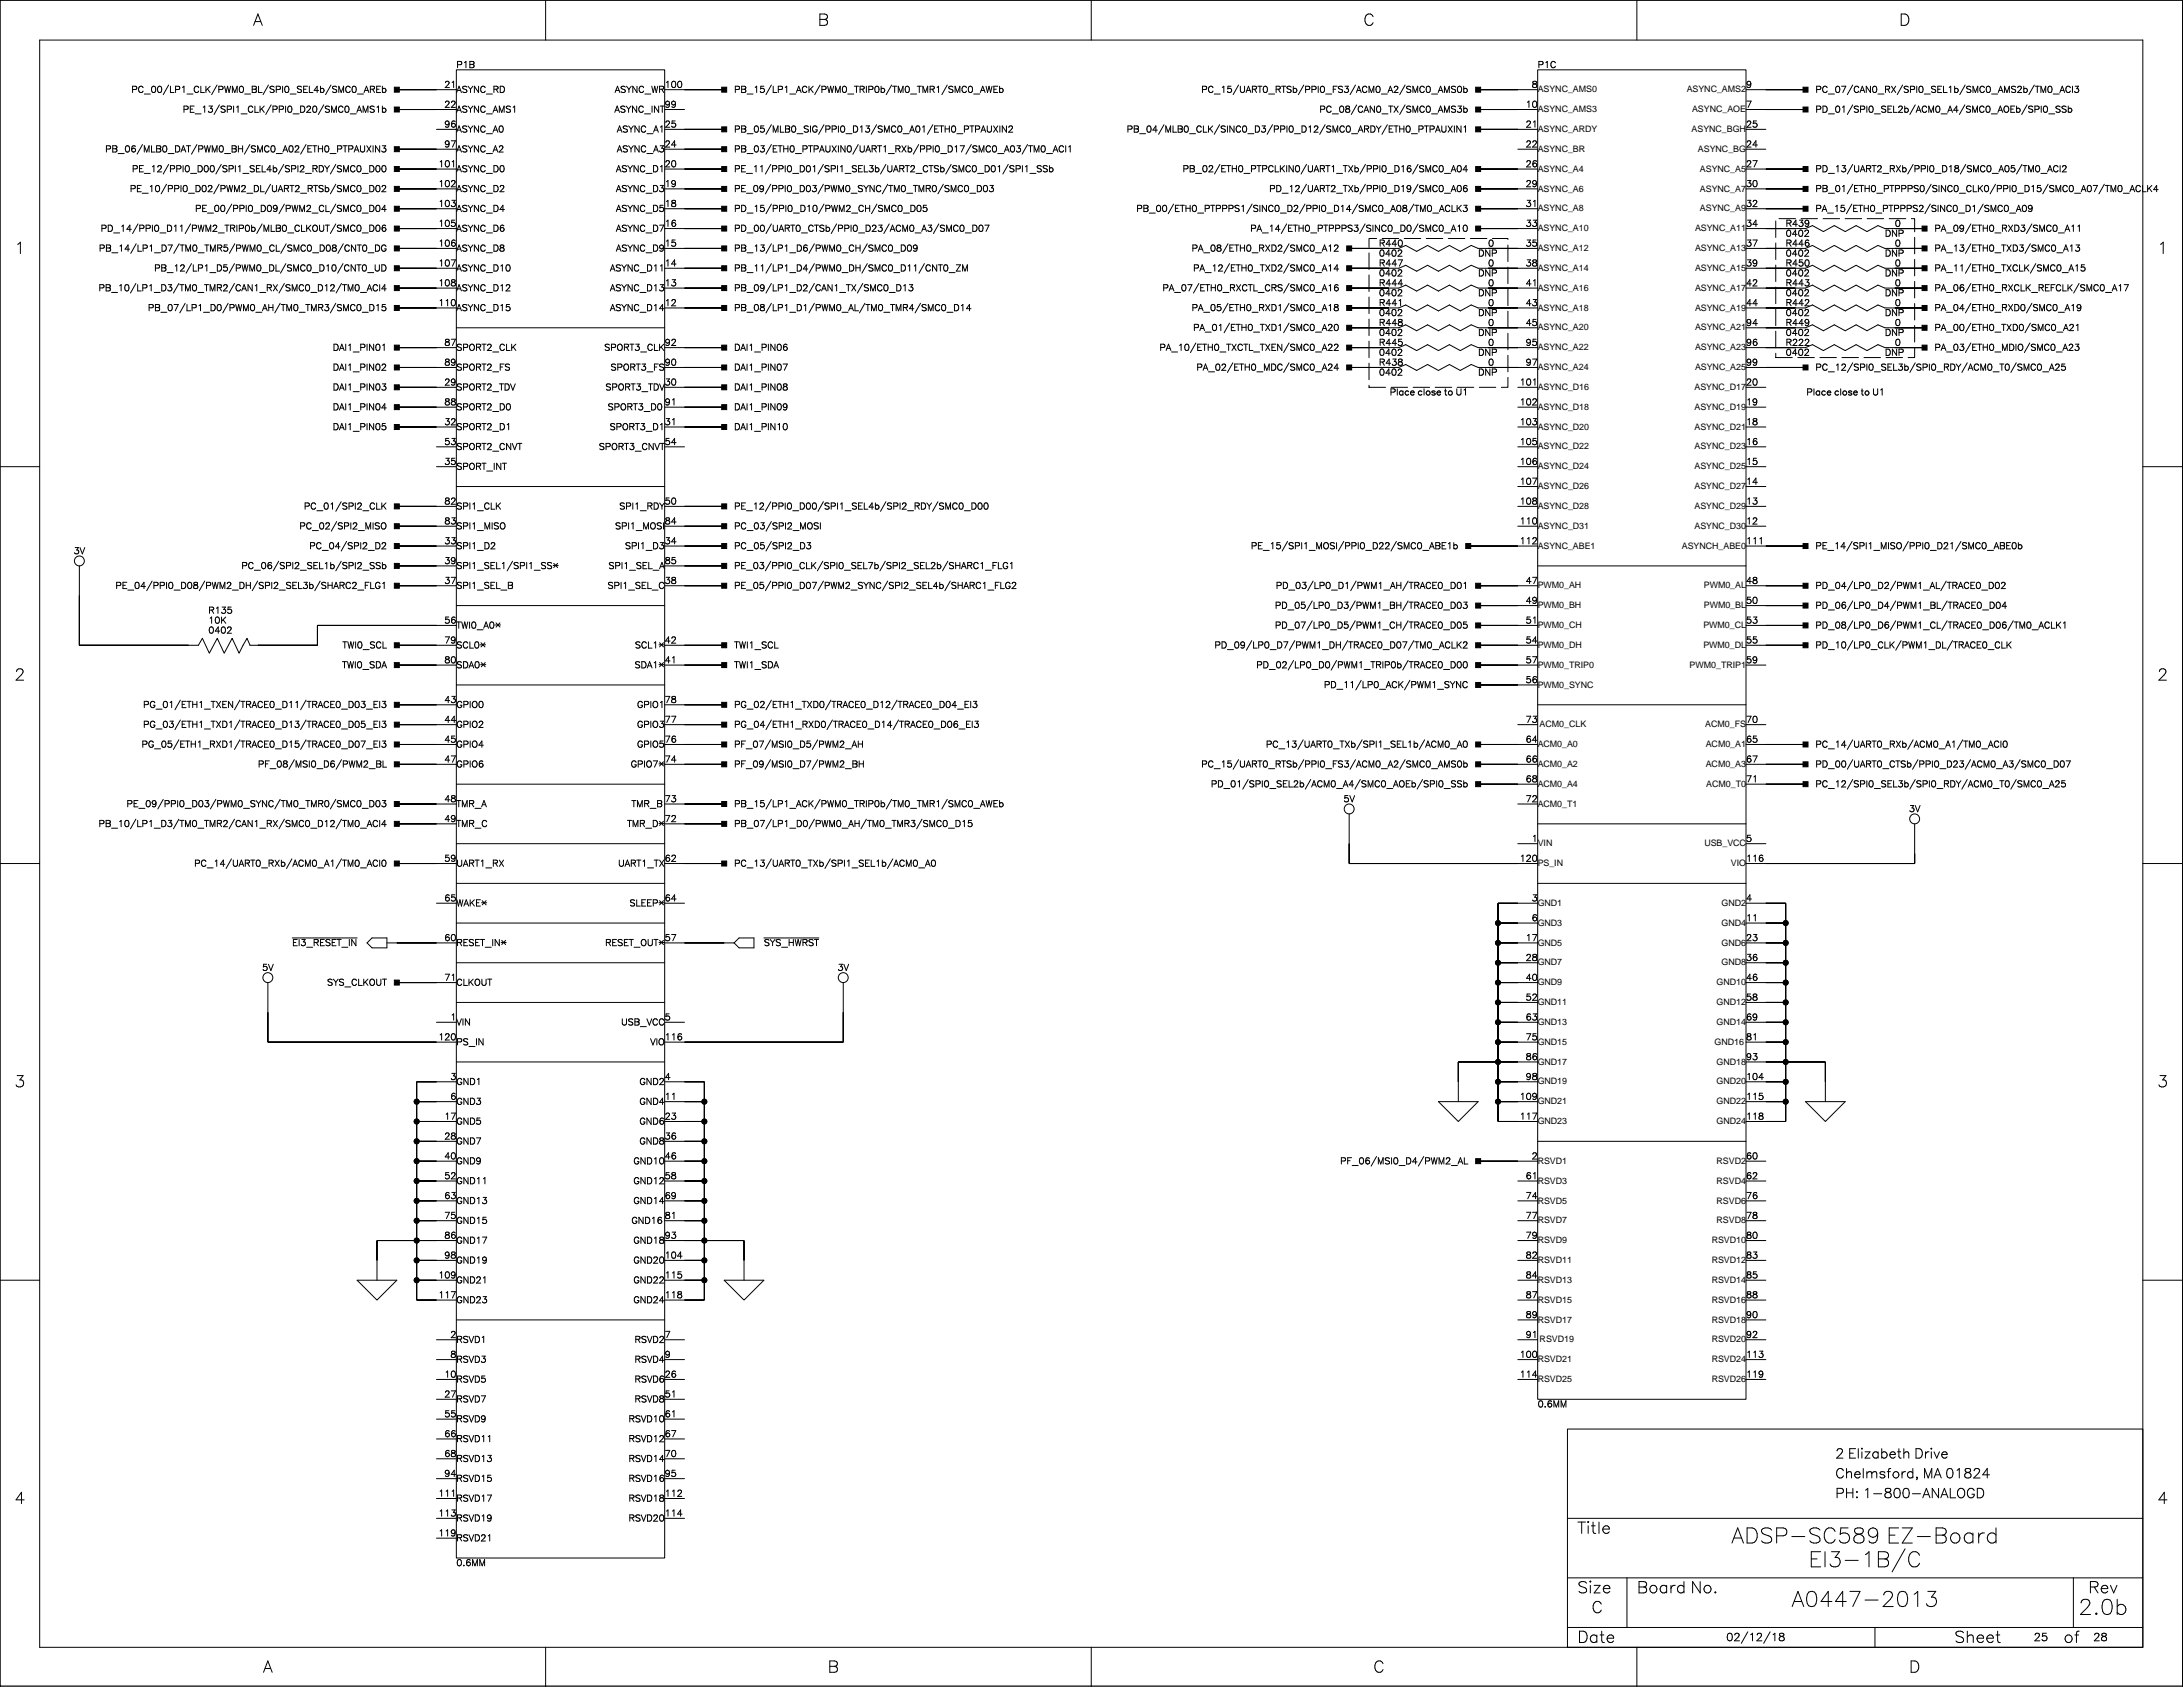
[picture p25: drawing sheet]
<svg xmlns="http://www.w3.org/2000/svg" width="559mm" height="432mm" viewBox="0 0 559 432" stroke-linecap="round" stroke-linejoin="round" font-family="sans-serif">
<defs><g id="words">
<g font-size="6">
<text x="443.2" y="393.9">ADSP-SC589 EZ-Boa</text>
<text x="505.8" y="393.9">r</text>
<text x="508.2" y="393.9">d</text>
<text x="462.9" y="400">EI</text>
<text x="467.9" y="400">3-1</text>
<text x="480.1" y="400">B/C</text>
<text x="458.6" y="410.1">A04</text>
<text x="469.3" y="410.1">4</text>
<text x="473" y="410.1">7-201</text>
<text x="492.6" y="410.1">3</text>
<text x="532" y="412.2">2.0b</text>
</g>
<g font-size="4.2">
<text x="64.8" y="5.7">A</text>
<text x="209.3" y="5.7">B</text>
<text x="349" y="5.7">C</text>
<text x="486.1" y="5.7">D</text>
<text x="3.7" y="64.1">1</text>
<text x="552.2" y="64.1">1</text>
<text x="3.7" y="173.3">2</text>
<text x="552.2" y="173.3">2</text>
<text x="3.7" y="277.5">3</text>
<text x="552.2" y="277.5">3</text>
<text x="3.7" y="384.1">4</text>
<text x="552.2" y="384.1">4</text>
<text x="403.8" y="391.7">T</text>
<text x="408.8" y="391.7">l</text>
<text x="409.9" y="391.7">e</text>
<text x="403.8" y="407">Size</text>
<text x="419" y="407">Board</text>
<text x="432.7" y="407">N</text>
<text x="435.8" y="407">o.</text>
<text x="534.5" y="407">Rev</text>
<text x="407.4" y="412">C</text>
<text x="403.8" y="419.7">Dat</text>
<text x="411" y="419.7">e</text>
<text x="500.3" y="419.7">Sheet</text>
<text x="528.2" y="419.7">of</text>
<text x="67.3" y="427.3">A</text>
<text x="211.9" y="427.3">B</text>
<text x="351.5" y="427.3">C</text>
<text x="488.7" y="427.3">D</text>
</g>
<g font-size="3.5">
<text x="469.8" y="372.6">2 El</text>
<text x="469.8" y="377.6">Chel</text>
<text x="476.1" y="372.6">izabeth Drive</text>
<text x="477.4" y="377.6">msford</text>
<text x="490.1" y="377.6">, M</text>
<text x="495" y="377.6">A 01</text>
<text x="502.6" y="377.6">824</text>
<text x="469.8" y="382.7">PH</text>
<text x="474.8" y="382.7">: 1</text>
<text x="479.1" y="382.7">-800-AN</text>
<text x="496.7" y="382.7">ALOGD</text>
</g>
<g font-size="2.8">
<text x="441.9" y="419.4">02/12/18</text>
<text x="520.6" y="419.4">25</text>
<text x="535.8" y="419.4">28</text>
</g>
<g font-size="2.5">
<text x="116.8" y="16.8">P1B</text>
<text x="393.6" y="16.8">P1C</text>
<text x="33.6" y="23.1">PC_00/LP1_CLK/PWM0_BL/SPI0_SEL4b/SMC0_AREb</text>
<text x="113.7" y="21.9">21</text>
<text x="116.8" y="23.1">ASYNC_RD</text>
<text x="157.4" y="23.1">ASYNC_WR</text>
<text x="170.1" y="21.9">100</text>
<text x="187.9" y="23.1">PB_15/LP1_ACK/PWM0_TRIP0b/TM0_TMR1/SMC0_AWEb</text>
<text x="307.5" y="23.1">PC_15/UART0_RTSb/PPI0_FS3/ACM0_A2/SMC0_AMS0b</text>
<text x="392.1" y="21.9">8</text>
<text x="446.9" y="21.9">9</text>
<text x="464.7" y="23.1">PC_07/CAN0_RX/SPI0_SEL1b/SMC0_AMS2b/TM0_ACI3</text>
<text x="46.8" y="28.2">PE_13/SPI1_CLK/PPI0_D20/SMC0_AMS1b</text>
<text x="113.7" y="27">22</text>
<text x="116.8" y="28.2">ASYNC_AMS1</text>
<text x="157.3" y="28.2">ASYNC_INT</text>
<text x="170.1" y="27">99</text>
<text x="337.7" y="28.2">PC_08/CAN0_TX/SMC0_AMS3b</text>
<text x="390.5" y="27">10</text>
<text x="446.9" y="27">7</text>
<text x="464.7" y="28.2">PD_01/SPI0_SEL2b/ACM0_A4/SMC0_AOEb/SPI0_SSb</text>
<text x="113.7" y="32">96</text>
<text x="116.8" y="33.3">ASYNC_A0</text>
<text x="157.9" y="33.3">ASYNC_A1</text>
<text x="170.1" y="32">25</text>
<text x="187.9" y="33.3">PB_05/MLB0_SIG/PPI0_D13/SMC0_A01/ETH0_PTPAUXIN2</text>
<text x="288.4" y="33.3">PB_04/MLB0_CLK/SINC0_D3/PPI0_D12/SMC0_ARDY/ETH0_PTPAUXIN1</text>
<text x="390.5" y="32">21</text>
<text x="446.9" y="32">25</text>
<text x="26.9" y="38.4">PB_06/MLB0_DAT/PWM0_BH/SMC0_A02/ETH0_PTPAUXIN3</text>
<text x="113.7" y="37.1">97</text>
<text x="116.8" y="38.4">ASYNC_A2</text>
<text x="157.9" y="38.4">ASYNC_A3</text>
<text x="170.1" y="37.1">24</text>
<text x="187.9" y="38.4">PB_03/ETH0_PTPAUXIN0/UART1_RXb/PPI0_D17/SMC0_A03/TM0_ACI1</text>
<text x="390.5" y="37.1">22</text>
<text x="446.9" y="37.1">24</text>
<text x="33.8" y="43.5">PE_12/PPI0_D00/SPI1_SEL4b/SPI2_RDY/SMC0_D00</text>
<text x="112.2" y="42.2">101</text>
<text x="112.2" y="47.3">102</text>
<text x="116.8" y="43.5">ASYNC_D0</text>
<text x="157.7" y="43.5">ASYNC_D1</text>
<text x="170.1" y="42.2">20</text>
<text x="170.1" y="47.3">19</text>
<text x="187.9" y="43.5">PE_11/PPI0_D01/SPI1_SEL3b/UART2_CTSb/SMC0_D01/SPI1_SSb</text>
<text x="302.7" y="43.5">PB_02/ETH0_PTPCLKIN0/UART1_TXb/PPI0_D16/SMC0_A04</text>
<text x="390.5" y="42.2">26</text>
<text x="390.5" y="47.3">29</text>
<text x="446.9" y="47.3">30</text>
<text x="446.9" y="42.2">27</text>
<text x="464.7" y="43.5">PD_13/UART2_RXb/PPI0_D18/SMC0_A05/TM0_ACI2</text>
<text x="33.2" y="48.5">PE_10/PPI0_D02/PWM2_DL/UART2_RTSb/SMC0_D02</text>
<text x="49.9" y="53.6">PE_00/PPI0_D09/PWM2_CL/SMC0_D04</text>
<text x="112.2" y="52.3">103</text>
<text x="116.8" y="53.6">ASYNC_D4</text>
<text x="116.8" y="48.5">ASYNC_D2</text>
<text x="157.7" y="48.5">ASYNC_D3</text>
<text x="157.7" y="53.6">ASYNC_D5</text>
<text x="170.1" y="52.3">18</text>
<text x="187.9" y="53.6">PD_15/PPI0_D10/PWM2_CH/SMC0_D05</text>
<text x="187.9" y="48.5">PE_09/PPI0_D03/PWM0_SYNC/TM0_TMR0/SMC0_D03</text>
<text x="290.9" y="53.6">PB_00/ETH0_PTPPPS1/SINC0_D2/PPI0_D14/SMC0_A08/TM0_ACLK3</text>
<text x="324.9" y="48.5">PD_12/UART2_TXb/PPI0_D19/SMC0_A06</text>
<text x="390.5" y="52.3">31</text>
<text x="446.9" y="52.3">32</text>
<text x="464.7" y="48.5">PB_01/ETH0_PTPPPS0/SINC0_CLK0/PPI0_D15/SMC0_A07/TM0_ACLK4</text>
<text x="464.7" y="53.6">PA_15/ETH0_PTPPPS2/SINC0_D1/SMC0_A09</text>
<text x="25.8" y="58.7">PD_14/PPI0_D11/PWM2_TRIP0b/MLB0_CLKOUT/SMC0_D06</text>
<text x="112.2" y="57.4">105</text>
<text x="116.8" y="58.7">ASYNC_D6</text>
<text x="157.7" y="58.7">ASYNC_D7</text>
<text x="170.1" y="57.4">16</text>
<text x="187.9" y="58.7">PD_00/UART0_CTSb/PPI0_D23/ACM0_A3/SMC0_D07</text>
<text x="320" y="58.7">PA_14/ETH0_PTPPPS3/SINC0_D0/SMC0_A10</text>
<text x="390.5" y="57.4">33</text>
<text x="446.9" y="57.4">34</text>
<text x="457.1" y="60">0402</text>
<text x="457.1" y="57.4">R439</text>
<text x="482.5" y="60">DNP</text>
<text x="485" y="57.4">0</text>
<text x="495.2" y="58.7">PA_09/ETH0_RXD3/SMC0_A11</text>
<text x="25.3" y="63.8">PB_14/LP1_D7/TM0_TMR5/PWM0_CL/SMC0_D08/CNT0_DG</text>
<text x="112.2" y="62.5">106</text>
<text x="116.8" y="63.8">ASYNC_D8</text>
<text x="157.7" y="63.8">ASYNC_D9</text>
<text x="170.1" y="62.5">15</text>
<text x="187.9" y="63.8">PB_13/LP1_D6/PWM0_CH/SMC0_D09</text>
<text x="305" y="63.8">PA_08/ETH0_RXD2/SMC0_A12</text>
<text x="353" y="65">0402</text>
<text x="353" y="62.5">R440</text>
<text x="378.4" y="65">DNP</text>
<text x="380.9" y="62.5">0</text>
<text x="390.5" y="62.5">35</text>
<text x="446.9" y="62.5">37</text>
<text x="457.1" y="62.5">R446</text>
<text x="457.1" y="65">0402</text>
<text x="482.5" y="65">DNP</text>
<text x="485" y="62.5">0</text>
<text x="495.2" y="63.8">PA_13/ETH0_TXD3/SMC0_A13</text>
<text x="39.5" y="68.9">PB_12/LP1_D5/PWM0_DL/SMC0_D10/CNT0_UD</text>
<text x="112.2" y="67.6">107</text>
<text x="116.8" y="68.9">ASYNC_D10</text>
<text x="156.1" y="68.9">ASYNC_D11</text>
<text x="170.1" y="67.6">14</text>
<text x="187.9" y="68.9">PB_11/LP1_D4/PWM0_DH/SMC0_D11/CNT0_ZM</text>
<text x="305.4" y="68.9">PA_12/ETH0_TXD2/SMC0_A14</text>
<text x="353" y="67.6">R447</text>
<text x="353" y="70.1">0402</text>
<text x="378.4" y="70.1">DNP</text>
<text x="380.9" y="67.6">0</text>
<text x="390.5" y="67.6">38</text>
<text x="446.9" y="67.6">39</text>
<text x="457.1" y="70.1">0402</text>
<text x="457.1" y="67.6">R450</text>
<text x="482.5" y="70.1">DNP</text>
<text x="485" y="67.6">0</text>
<text x="495.2" y="68.9">PA_11/ETH0_TXCLK/SMC0_A15</text>
<text x="25.2" y="73.9">PB_10/LP1_D3/TM0_TMR2/CAN1_RX/SMC0_D12/TM0_ACI4</text>
<text x="112.2" y="77.7">110</text>
<text x="112.2" y="72.7">108</text>
<text x="116.8" y="73.9">ASYNC_D12</text>
<text x="156.1" y="73.9">ASYNC_D13</text>
<text x="170.1" y="77.7">12</text>
<text x="170.1" y="72.7">13</text>
<text x="187.9" y="73.9">PB_09/LP1_D2/CAN1_TX/SMC0_D13</text>
<text x="297.6" y="73.9">PA_07/ETH0_RXCTL_CRS/SMC0_A16</text>
<text x="353" y="77.7">R441</text>
<text x="353" y="75.2">0402</text>
<text x="353" y="72.7">R444</text>
<text x="378.4" y="75.2">DNP</text>
<text x="380.9" y="77.7">0</text>
<text x="380.9" y="72.7">0</text>
<text x="390.5" y="77.7">43</text>
<text x="390.5" y="72.7">41</text>
<text x="446.9" y="77.7">44</text>
<text x="446.9" y="72.7">42</text>
<text x="457.1" y="77.7">R442</text>
<text x="457.1" y="75.2">0402</text>
<text x="457.1" y="72.7">R443</text>
<text x="482.5" y="75.2">DNP</text>
<text x="485" y="77.7">0</text>
<text x="485" y="72.7">0</text>
<text x="495.2" y="73.9">PA_06/ETH0_RXCLK_REFCLK/SMC0_A17</text>
<text x="37.9" y="79">PB_07/LP1_D0/PWM0_AH/TM0_TMR3/SMC0_D15</text>
<text x="116.8" y="79">ASYNC_D15</text>
<text x="156.1" y="79">ASYNC_D14</text>
<text x="187.9" y="79">PB_08/LP1_D1/PWM0_AL/TM0_TMR4/SMC0_D14</text>
<text x="305" y="79">PA_05/ETH0_RXD1/SMC0_A18</text>
<text x="353" y="80.3">0402</text>
<text x="353" y="82.8">R448</text>
<text x="378.4" y="80.3">DNP</text>
<text x="380.9" y="82.8">0</text>
<text x="390.5" y="82.8">45</text>
<text x="446.9" y="82.8">94</text>
<text x="457.1" y="80.3">0402</text>
<text x="457.1" y="82.8">R449</text>
<text x="482.5" y="80.3">DNP</text>
<text x="485" y="82.8">0</text>
<text x="495.2" y="79">PA_04/ETH0_RXD0/SMC0_A19</text>
<text x="85.2" y="89.2">DAI1_PIN01</text>
<text x="113.7" y="87.9">87</text>
<text x="116.8" y="89.2">SPORT2_CLK</text>
<text x="154.7" y="89.2">SPORT3_CLK</text>
<text x="170.1" y="87.9">92</text>
<text x="187.9" y="89.2">DAI1_PIN06</text>
<text x="296.8" y="89.2">PA_10/ETH0_TXCTL_TXEN/SMC0_A22</text>
<text x="305.4" y="84.1">PA_01/ETH0_TXD1/SMC0_A20</text>
<text x="353" y="87.9">R445</text>
<text x="353" y="85.4">0402</text>
<text x="378.4" y="85.4">DNP</text>
<text x="380.9" y="87.9">0</text>
<text x="390.5" y="87.9">95</text>
<text x="446.9" y="87.9">96</text>
<text x="457.1" y="87.9">R222</text>
<text x="457.1" y="85.4">0402</text>
<text x="482.5" y="85.4">DNP</text>
<text x="485" y="87.9">0</text>
<text x="495.2" y="84.1">PA_00/ETH0_TXD0/SMC0_A21</text>
<text x="495.2" y="89.2">PA_03/ETH0_MDIO/SMC0_A23</text>
<text x="85.2" y="94.2">DAI1_PIN02</text>
<text x="113.7" y="93">89</text>
<text x="116.8" y="94.2">SPORT2_FS</text>
<text x="156.3" y="94.2">SPORT3_FS</text>
<text x="170.1" y="93">90</text>
<text x="187.9" y="94.2">DAI1_PIN07</text>
<text x="306.3" y="94.2">PA_02/ETH0_MDC/SMC0_A24</text>
<text x="353" y="95.5">0402</text>
<text x="353" y="93">R438</text>
<text x="353" y="90.4">0402</text>
<text x="378.4" y="95.5">DNP</text>
<text x="378.4" y="90.4">DNP</text>
<text x="380.9" y="93">0</text>
<text x="390.5" y="93">97</text>
<text x="446.9" y="93">99</text>
<text x="457.1" y="90.4">0402</text>
<text x="464.7" y="94.2">PC_12/SPI0_SEL3b/SPI0_RDY/ACM0_T0/SMC0_A25</text>
<text x="482.5" y="90.4">DNP</text>
<text x="85.2" y="99.3">DAI1_PIN03</text>
<text x="113.7" y="98.1">29</text>
<text x="116.8" y="99.3">SPORT2_TDV</text>
<text x="155" y="99.3">SPORT3_TDV</text>
<text x="170.1" y="98.1">30</text>
<text x="187.9" y="99.3">DAI1_PIN08</text>
<text x="355.7" y="100.6">Place close to U1</text>
<text x="389" y="98.1">101</text>
<text x="446.9" y="98.1">20</text>
<text x="462.4" y="100.6">Place close to U1</text>
<text x="85.2" y="104.4">DAI1_PIN04</text>
<text x="113.7" y="103.1">88</text>
<text x="116.8" y="104.4">SPORT2_D0</text>
<text x="155.6" y="104.4">SPORT3_D0</text>
<text x="170.1" y="103.1">91</text>
<text x="187.9" y="104.4">DAI1_PIN09</text>
<text x="389" y="103.1">102</text>
<text x="446.9" y="103.1">19</text>
<text x="85.2" y="109.5">DAI1_PIN05</text>
<text x="113.7" y="113.3">53</text>
<text x="113.7" y="108.2">32</text>
<text x="116.8" y="109.5">SPORT2_D1</text>
<text x="156.1" y="109.5">SPORT3_D1</text>
<text x="170.1" y="113.3">54</text>
<text x="170.1" y="108.2">31</text>
<text x="187.9" y="109.5">DAI1_PIN10</text>
<text x="389" y="113.3">105</text>
<text x="389" y="108.2">103</text>
<text x="446.9" y="113.3">16</text>
<text x="446.9" y="108.2">18</text>
<text x="113.7" y="118.4">35</text>
<text x="116.8" y="119.6">SPORT_INT</text>
<text x="116.8" y="114.6">SPORT2_CNVT</text>
<text x="153.3" y="114.6">SPORT3_CNVT</text>
<text x="389" y="118.4">106</text>
<text x="446.9" y="118.4">15</text>
<text x="389" y="123.5">107</text>
<text x="446.9" y="123.5">14</text>
<text x="77.8" y="129.8">PC_01/SPI2_CLK</text>
<text x="113.7" y="128.5">82</text>
<text x="116.8" y="129.8">SPI1_CLK</text>
<text x="158.5" y="129.8">SPI1_RDY</text>
<text x="170.1" y="128.5">50</text>
<text x="187.9" y="129.8">PE_12/PPI0_D00/SPI1_SEL4b/SPI2_RDY/SMC0_D00</text>
<text x="389" y="128.5">108</text>
<text x="446.9" y="128.5">13</text>
<text x="76.6" y="134.9">PC_02/SPI2_MISO</text>
<text x="113.7" y="133.6">83</text>
<text x="116.8" y="134.9">SPI1_MISO</text>
<text x="157.4" y="134.9">SPI1_MOSI</text>
<text x="170.1" y="133.6">84</text>
<text x="187.9" y="134.9">PC_03/SPI2_MOSI</text>
<text x="389" y="133.6">110</text>
<text x="446.9" y="133.6">12</text>
<text x="18.9" y="141.2">3V</text>
<text x="79.2" y="140">PC_04/SPI2_D2</text>
<text x="113.7" y="143.8">39</text>
<text x="113.7" y="138.7">33</text>
<text x="116.8" y="140">SPI1_D2</text>
<text x="160" y="140">SPI1_D3</text>
<text x="170.1" y="143.8">85</text>
<text x="170.1" y="138.7">34</text>
<text x="187.9" y="140">PC_05/SPI2_D3</text>
<text x="320.2" y="140">PE_15/SPI1_MOSI/PPI0_D22/SMC0_ABE1b</text>
<text x="389" y="138.7">112</text>
<text x="446.9" y="138.7">111</text>
<text x="464.7" y="140">PE_14/SPI1_MISO/PPI0_D21/SMC0_ABE0b</text>
<text x="61.8" y="145">PC_06/SPI2_SEL1b/SPI2_SSb</text>
<text x="113.7" y="148.8">37</text>
<text x="116.8" y="145">SPI1_SEL1/SPI1_SS*</text>
<text x="155.8" y="145">SPI1_SEL_A</text>
<text x="170.1" y="148.8">38</text>
<text x="187.9" y="145">PE_03/PPI0_CLK/SPI0_SEL7b/SPI2_SEL2b/SHARC1_FLG1</text>
<text x="390.5" y="148.8">47</text>
<text x="446.9" y="148.8">48</text>
<text x="29.5" y="150.1">PE_04/PPI0_D08/PWM2_DH/SPI2_SEL3b/SHARC2_FLG1</text>
<text x="116.8" y="150.1">SPI1_SEL_B</text>
<text x="155.5" y="150.1">SPI1_SEL_C</text>
<text x="187.9" y="150.1">PE_05/PPI0_D07/PWM2_SYNC/SPI2_SEL4b/SHARC1_FLG2</text>
<text x="326.4" y="155.2">PD_05/LP0_D3/PWM1_BH/TRACE0_D03</text>
<text x="326.6" y="150.1">PD_03/LP0_D1/PWM1_AH/TRACE0_D01</text>
<text x="390.5" y="153.9">49</text>
<text x="446.9" y="153.9">50</text>
<text x="464.7" y="150.1">PD_04/LP0_D2/PWM1_AL/TRACE0_D02</text>
<text x="464.7" y="155.2">PD_06/LP0_D4/PWM1_BL/TRACE0_D04</text>
<text x="53.3" y="159">10K</text>
<text x="53.3" y="156.5">R135</text>
<text x="53.3" y="161.5">0402</text>
<text x="113.7" y="159">56</text>
<text x="116.8" y="160.3">TWI0_A0*</text>
<text x="326.4" y="160.3">PD_07/LP0_D5/PWM1_CH/TRACE0_D05</text>
<text x="390.5" y="159">51</text>
<text x="446.9" y="159">53</text>
<text x="464.7" y="160.3">PD_08/LP0_D6/PWM1_CL/TRACE0_D06/TM0_ACLK1</text>
<text x="87.6" y="165.4">TWI0_SCL</text>
<text x="113.7" y="164.1">79</text>
<text x="116.8" y="165.4">SCL0*</text>
<text x="162.5" y="165.4">SCL1*</text>
<text x="170.1" y="164.1">42</text>
<text x="187.9" y="165.4">TWI1_SCL</text>
<text x="310.9" y="165.4">PD_09/LP0_D7/PWM1_DH/TRACE0_D07/TM0_ACLK2</text>
<text x="390.5" y="164.1">54</text>
<text x="446.9" y="164.1">55</text>
<text x="464.7" y="165.4">PD_10/LP0_CLK/PWM1_DL/TRACE0_CLK</text>
<text x="87.6" y="170.4">TWI0_SDA</text>
<text x="113.7" y="169.2">80</text>
<text x="116.8" y="170.4">SDA0*</text>
<text x="162.4" y="170.4">SDA1*</text>
<text x="170.1" y="169.2">41</text>
<text x="187.9" y="170.4">TWI1_SDA</text>
<text x="321.6" y="170.4">PD_02/LP0_D0/PWM1_TRIP0b/TRACE0_D00</text>
<text x="390.5" y="169.2">57</text>
<text x="446.9" y="169.2">59</text>
<text x="113.7" y="179.3">43</text>
<text x="170.1" y="179.3">78</text>
<text x="338.9" y="175.5">PD_11/LP0_ACK/PWM1_SYNC</text>
<text x="390.5" y="174.2">56</text>
<text x="36.6" y="185.7">PG_03/ETH1_TXD1/TRACE0_D13/TRACE0_D05_EI3</text>
<text x="36.6" y="180.6">PG_01/ETH1_TXEN/TRACE0_D11/TRACE0_D03_EI3</text>
<text x="113.7" y="184.4">44</text>
<text x="116.8" y="185.7">GPIO2</text>
<text x="116.8" y="180.6">GPIO0</text>
<text x="163.1" y="185.7">GPIO3</text>
<text x="163.1" y="180.6">GPIO1</text>
<text x="170.1" y="184.4">77</text>
<text x="187.9" y="185.7">PG_04/ETH1_RXD0/TRACE0_D14/TRACE0_D06_EI3</text>
<text x="187.9" y="180.6">PG_02/ETH1_TXD0/TRACE0_D12/TRACE0_D04_EI3</text>
<text x="390.5" y="184.4">73</text>
<text x="446.9" y="184.4">70</text>
<text x="36.2" y="190.7">PG_05/ETH1_RXD1/TRACE0_D15/TRACE0_D07_EI3</text>
<text x="113.7" y="189.5">45</text>
<text x="116.8" y="190.7">GPIO4</text>
<text x="163.1" y="190.7">GPIO5</text>
<text x="170.1" y="189.5">76</text>
<text x="187.9" y="190.7">PF_07/MSI0_D5/PWM2_AH</text>
<text x="324" y="190.7">PC_13/UART0_TXb/SPI1_SEL1b/ACM0_A0</text>
<text x="390.5" y="189.5">64</text>
<text x="446.9" y="189.5">65</text>
<text x="464.7" y="190.7">PC_14/UART0_RXb/ACM0_A1/TM0_ACI0</text>
<text x="66" y="195.8">PF_08/MSI0_D6/PWM2_BL</text>
<text x="113.7" y="194.6">47</text>
<text x="116.8" y="195.8">GPIO6</text>
<text x="161.4" y="195.8">GPIO7*</text>
<text x="170.1" y="194.6">74</text>
<text x="187.9" y="195.8">PF_09/MSI0_D7/PWM2_BH</text>
<text x="307.5" y="195.8">PC_15/UART0_RTSb/PPI0_FS3/ACM0_A2/SMC0_AMS0b</text>
<text x="390.5" y="194.6">66</text>
<text x="446.9" y="194.6">67</text>
<text x="464.7" y="195.8">PD_00/UART0_CTSb/PPI0_D23/ACM0_A3/SMC0_D07</text>
<text x="310" y="200.9">PD_01/SPI0_SEL2b/ACM0_A4/SMC0_AOEb/SPI0_SSb</text>
<text x="390.5" y="199.6">68</text>
<text x="446.9" y="199.6">71</text>
<text x="464.7" y="200.9">PC_12/SPI0_SEL3b/SPI0_RDY/ACM0_T0/SMC0_A25</text>
<text x="32.4" y="206">PE_09/PPI0_D03/PWM0_SYNC/TM0_TMR0/SMC0_D03</text>
<text x="113.7" y="209.8">49</text>
<text x="113.7" y="204.7">48</text>
<text x="116.8" y="206">TMR_A</text>
<text x="161.6" y="206">TMR_B</text>
<text x="170.1" y="209.8">72</text>
<text x="170.1" y="204.7">73</text>
<text x="187.9" y="206">PB_15/LP1_ACK/PWM0_TRIP0b/TM0_TMR1/SMC0_AWEb</text>
<text x="343.9" y="204.7">5V</text>
<text x="390.5" y="204.7">72</text>
<text x="488.6" y="207.3">3V</text>
<text x="25.2" y="211.1">PB_10/LP1_D3/TM0_TMR2/CAN1_RX/SMC0_D12/TM0_ACI4</text>
<text x="116.8" y="211.1">TMR_C</text>
<text x="160.5" y="211.1">TMR_D*</text>
<text x="187.9" y="211.1">PB_07/LP1_D0/PWM0_AH/TM0_TMR3/SMC0_D15</text>
<text x="392.1" y="214.9">1</text>
<text x="446.9" y="214.9">5</text>
<text x="49.7" y="221.2">PC_14/UART0_RXb/ACM0_A1/TM0_ACI0</text>
<text x="113.7" y="220">59</text>
<text x="116.8" y="221.2">UART1_RX</text>
<text x="158.2" y="221.2">UART1_TX</text>
<text x="170.1" y="220">62</text>
<text x="187.9" y="221.2">PC_13/UART0_TXb/SPI1_SEL1b/ACM0_A0</text>
<text x="389" y="220">120</text>
<text x="446.9" y="220">116</text>
<text x="113.7" y="230.1">65</text>
<text x="116.8" y="231.4">WAKE*</text>
<text x="161.1" y="231.4">SLEEP*</text>
<text x="170.1" y="230.1">64</text>
<text x="392.1" y="230.1">3</text>
<text x="446.9" y="230.1">4</text>
<text x="392.1" y="235.2">6</text>
<text x="446.9" y="235.2">11</text>
<text x="74.8" y="241.5">EI3_RESET_IN</text>
<text x="113.7" y="240.3">60</text>
<text x="116.8" y="241.5">RESET_IN*</text>
<text x="154.9" y="241.5">RESET_OUT*</text>
<text x="170.1" y="240.3">57</text>
<text x="195.5" y="241.5">SYS_HWRST</text>
<text x="390.5" y="245.3">28</text>
<text x="390.5" y="240.3">17</text>
<text x="446.9" y="245.3">36</text>
<text x="446.9" y="240.3">23</text>
<text x="67.1" y="247.9">5V</text>
<text x="83.7" y="251.7">SYS_CLKOUT</text>
<text x="113.7" y="250.4">71</text>
<text x="116.8" y="251.7">CLKOUT</text>
<text x="214.4" y="247.9">3V</text>
<text x="390.5" y="250.4">40</text>
<text x="446.9" y="250.4">46</text>
<text x="390.5" y="255.5">52</text>
<text x="446.9" y="255.5">58</text>
<text x="115.3" y="260.6">1</text>
<text x="116.8" y="261.9">VIN</text>
<text x="159" y="261.9">USB_VCC</text>
<text x="170.1" y="260.6">5</text>
<text x="390.5" y="260.6">63</text>
<text x="446.9" y="260.6">69</text>
<text x="112.2" y="265.7">120</text>
<text x="116.8" y="266.9">PS_IN</text>
<text x="166.4" y="266.9">VIO</text>
<text x="170.1" y="265.7">116</text>
<text x="390.5" y="265.7">75</text>
<text x="446.9" y="265.7">81</text>
<text x="115.3" y="275.8">3</text>
<text x="170.1" y="275.8">4</text>
<text x="390.5" y="275.8">98</text>
<text x="390.5" y="270.7">86</text>
<text x="446.9" y="275.8">104</text>
<text x="446.9" y="270.7">93</text>
<text x="115.3" y="280.9">6</text>
<text x="116.8" y="277.1">GND1</text>
<text x="163.7" y="277.1">GND2</text>
<text x="170.1" y="280.9">11</text>
<text x="389" y="280.9">109</text>
<text x="446.9" y="280.9">115</text>
<text x="113.7" y="286">17</text>
<text x="116.8" y="287.2">GND5</text>
<text x="116.8" y="282.2">GND3</text>
<text x="163.7" y="287.2">GND6</text>
<text x="163.7" y="282.2">GND4</text>
<text x="170.1" y="286">23</text>
<text x="389" y="286">117</text>
<text x="446.9" y="286">118</text>
<text x="113.7" y="291.1">28</text>
<text x="116.8" y="292.3">GND7</text>
<text x="163.7" y="292.3">GND8</text>
<text x="170.1" y="291.1">36</text>
<text x="113.7" y="296.1">40</text>
<text x="116.8" y="297.4">GND9</text>
<text x="162.1" y="297.4">GND10</text>
<text x="170.1" y="296.1">46</text>
<text x="343.1" y="297.4">PF_06/MSI0_D4/PWM2_AL</text>
<text x="392.1" y="296.1">2</text>
<text x="446.9" y="296.1">60</text>
<text x="113.7" y="301.2">52</text>
<text x="116.8" y="302.5">GND11</text>
<text x="162.1" y="302.5">GND12</text>
<text x="170.1" y="301.2">58</text>
<text x="390.5" y="301.2">61</text>
<text x="446.9" y="301.2">62</text>
<text x="113.7" y="311.4">75</text>
<text x="113.7" y="306.3">63</text>
<text x="116.8" y="307.6">GND13</text>
<text x="162.1" y="307.6">GND14</text>
<text x="170.1" y="311.4">81</text>
<text x="170.1" y="306.3">69</text>
<text x="390.5" y="306.3">74</text>
<text x="390.5" y="311.4">77</text>
<text x="446.9" y="311.4">78</text>
<text x="446.9" y="306.3">76</text>
<text x="113.7" y="316.4">86</text>
<text x="116.8" y="312.6">GND15</text>
<text x="116.8" y="317.7">GND17</text>
<text x="161.6" y="312.6">GND16</text>
<text x="162.1" y="317.7">GND18</text>
<text x="170.1" y="316.4">93</text>
<text x="390.5" y="316.4">79</text>
<text x="446.9" y="316.4">80</text>
<text x="113.7" y="321.5">98</text>
<text x="116.8" y="322.8">GND19</text>
<text x="162.1" y="322.8">GND20</text>
<text x="170.1" y="321.5">104</text>
<text x="390.5" y="321.5">82</text>
<text x="446.9" y="321.5">83</text>
<text x="112.2" y="326.6">109</text>
<text x="116.8" y="327.9">GND21</text>
<text x="162.1" y="327.9">GND22</text>
<text x="170.1" y="326.6">115</text>
<text x="390.5" y="326.6">84</text>
<text x="446.9" y="326.6">85</text>
<text x="112.2" y="331.7">117</text>
<text x="116.8" y="333">GND23</text>
<text x="162.1" y="333">GND24</text>
<text x="170.1" y="331.7">118</text>
<text x="390.5" y="331.7">87</text>
<text x="446.9" y="331.7">88</text>
<text x="115.3" y="341.8">2</text>
<text x="170.1" y="341.8">7</text>
<text x="390.5" y="341.8">91</text>
<text x="390.5" y="336.8">89</text>
<text x="446.9" y="341.8">92</text>
<text x="446.9" y="336.8">90</text>
<text x="115.3" y="346.9">8</text>
<text x="116.8" y="343.1">RSVD1</text>
<text x="162.4" y="343.1">RSVD2</text>
<text x="170.1" y="346.9">9</text>
<text x="389" y="346.9">100</text>
<text x="446.9" y="346.9">113</text>
<text x="113.7" y="352">10</text>
<text x="116.8" y="353.3">RSVD5</text>
<text x="116.8" y="348.2">RSVD3</text>
<text x="162.4" y="353.3">RSVD6</text>
<text x="162.4" y="348.2">RSVD4</text>
<text x="170.1" y="352">26</text>
<text x="389" y="352">114</text>
<text x="446.9" y="352">119</text>
<text x="113.7" y="357.1">27</text>
<text x="116.8" y="358.3">RSVD7</text>
<text x="162.4" y="358.3">RSVD8</text>
<text x="170.1" y="357.1">51</text>
<text x="393.6" y="359.6">0.6MM</text>
<text x="113.7" y="362.2">55</text>
<text x="116.8" y="363.4">RSVD9</text>
<text x="160.9" y="363.4">RSVD10</text>
<text x="170.1" y="362.2">61</text>
<text x="113.7" y="367.2">66</text>
<text x="116.8" y="368.5">RSVD11</text>
<text x="160.9" y="368.5">RSVD12</text>
<text x="170.1" y="367.2">67</text>
<text x="113.7" y="372.3">68</text>
<text x="113.7" y="377.4">94</text>
<text x="116.8" y="373.6">RSVD13</text>
<text x="160.9" y="373.6">RSVD14</text>
<text x="170.1" y="372.3">70</text>
<text x="170.1" y="377.4">95</text>
<text x="112.2" y="382.5">111</text>
<text x="116.8" y="378.7">RSVD15</text>
<text x="116.8" y="383.7">RSVD17</text>
<text x="160.9" y="378.7">RSVD16</text>
<text x="160.9" y="383.7">RSVD18</text>
<text x="170.1" y="382.5">112</text>
<text x="112.2" y="387.6">113</text>
<text x="116.8" y="388.8">RSVD19</text>
<text x="160.9" y="388.8">RSVD20</text>
<text x="170.1" y="387.6">114</text>
<text x="112.2" y="392.6">119</text>
<text x="116.8" y="393.9">RSVD21</text>
<text x="116.8" y="400.2">0.6MM</text>
</g>
<g font-size="2.3">
<text x="393.6" y="23.6">ASYNC_AMS0</text>
<text x="431.8" y="23.6">ASYNC_AMS2</text>
<text x="393.6" y="28.7">ASYNC_AMS3</text>
<text x="433.1" y="28.7">ASYNC_AOE</text>
<text x="393.6" y="33.8">ASYNC_ARDY</text>
<text x="433" y="33.8">ASYNC_BGH</text>
<text x="393.6" y="38.9">ASYNC_BR</text>
<text x="434.6" y="38.9">ASYNC_BG</text>
<text x="393.6" y="43.9">ASYNC_A4</text>
<text x="435.1" y="43.9">ASYNC_A5</text>
<text x="393.6" y="49">ASYNC_A6</text>
<text x="435.1" y="49">ASYNC_A7</text>
<text x="393.6" y="54.1">ASYNC_A8</text>
<text x="393.6" y="59.2">ASYNC_A10</text>
<text x="433.9" y="59.2">ASYNC_A11</text>
<text x="435.1" y="54.1">ASYNC_A9</text>
<text x="393.6" y="64.3">ASYNC_A12</text>
<text x="433.9" y="64.3">ASYNC_A13</text>
<text x="393.6" y="69.3">ASYNC_A14</text>
<text x="433.9" y="69.3">ASYNC_A15</text>
<text x="393.6" y="74.4">ASYNC_A16</text>
<text x="433.9" y="74.4">ASYNC_A17</text>
<text x="393.6" y="79.5">ASYNC_A18</text>
<text x="433.9" y="79.5">ASYNC_A19</text>
<text x="393.6" y="84.6">ASYNC_A20</text>
<text x="393.6" y="89.7">ASYNC_A22</text>
<text x="433.9" y="84.6">ASYNC_A21</text>
<text x="433.9" y="89.7">ASYNC_A23</text>
<text x="393.6" y="94.7">ASYNC_A24</text>
<text x="433.9" y="94.7">ASYNC_A25</text>
<text x="393.6" y="99.8">ASYNC_D16</text>
<text x="433.8" y="99.8">ASYNC_D17</text>
<text x="393.6" y="104.9">ASYNC_D18</text>
<text x="433.8" y="104.9">ASYNC_D19</text>
<text x="393.6" y="110">ASYNC_D20</text>
<text x="433.8" y="110">ASYNC_D21</text>
<text x="393.6" y="115.1">ASYNC_D22</text>
<text x="433.8" y="115.1">ASYNC_D23</text>
<text x="393.6" y="125.2">ASYNC_D26</text>
<text x="393.6" y="120.1">ASYNC_D24</text>
<text x="433.8" y="120.1">ASYNC_D25</text>
<text x="433.8" y="125.2">ASYNC_D27</text>
<text x="393.6" y="130.3">ASYNC_D28</text>
<text x="433.8" y="130.3">ASYNC_D29</text>
<text x="393.6" y="135.4">ASYNC_D31</text>
<text x="433.8" y="135.4">ASYNC_D30</text>
<text x="393.6" y="140.4">ASYNC_ABE1</text>
<text x="430.5" y="140.4">ASYNCH_ABE0</text>
<text x="393.6" y="150.6">PWM0_AH</text>
<text x="393.6" y="155.7">PWM0_BH</text>
<text x="436.1" y="150.6">PWM0_AL</text>
<text x="436.1" y="155.7">PWM0_BL</text>
<text x="393.6" y="160.8">PWM0_CH</text>
<text x="436" y="160.8">PWM0_CL</text>
<text x="393.6" y="165.8">PWM0_DH</text>
<text x="436" y="165.8">PWM0_DL</text>
<text x="393.6" y="170.9">PWM0_TRIP0</text>
<text x="432.5" y="170.9">PWM0_TRIP1</text>
<text x="393.6" y="176">PWM0_SYNC</text>
<text x="393.6" y="191.2">ACM0_A0</text>
<text x="394.1" y="186.2">ACM0_CLK</text>
<text x="436.5" y="186.2">ACM0_FS</text>
<text x="436.6" y="191.2">ACM0_A1</text>
<text x="393.6" y="196.3">ACM0_A2</text>
<text x="436.6" y="196.3">ACM0_A3</text>
<text x="393.6" y="201.4">ACM0_A4</text>
<text x="436.8" y="201.4">ACM0_T0</text>
<text x="393.6" y="206.5">ACM0_T1</text>
<text x="393.6" y="216.6">VIN</text>
<text x="393.6" y="221.7">PS_IN</text>
<text x="436.3" y="216.6">USB_VCC</text>
<text x="443" y="221.7">VIO</text>
<text x="393.6" y="231.9">GND1</text>
<text x="440.7" y="231.9">GND2</text>
<text x="393.6" y="236.9">GND3</text>
<text x="440.7" y="236.9">GND4</text>
<text x="393.6" y="242">GND5</text>
<text x="440.7" y="242">GND6</text>
<text x="393.6" y="247.1">GND7</text>
<text x="440.7" y="247.1">GND8</text>
<text x="393.6" y="252.2">GND9</text>
<text x="393.6" y="257.3">GND11</text>
<text x="439.4" y="257.3">GND12</text>
<text x="439.4" y="252.2">GND10</text>
<text x="393.6" y="262.3">GND13</text>
<text x="439.4" y="262.3">GND14</text>
<text x="393.6" y="267.4">GND15</text>
<text x="438.9" y="267.4">GND16</text>
<text x="393.6" y="272.5">GND17</text>
<text x="439.4" y="272.5">GND18</text>
<text x="393.6" y="277.6">GND19</text>
<text x="439.4" y="277.6">GND20</text>
<text x="393.6" y="282.7">GND21</text>
<text x="393.6" y="287.7">GND23</text>
<text x="439.4" y="282.7">GND22</text>
<text x="439.4" y="287.7">GND24</text>
<text x="393.6" y="297.9">RSVD1</text>
<text x="439.4" y="297.9">RSVD2</text>
<text x="393.6" y="303">RSVD3</text>
<text x="439.4" y="303">RSVD4</text>
<text x="393.6" y="308">RSVD5</text>
<text x="439.4" y="308">RSVD6</text>
<text x="393.6" y="313.1">RSVD7</text>
<text x="439.4" y="313.1">RSVD8</text>
<text x="393.6" y="318.2">RSVD9</text>
<text x="393.6" y="323.3">RSVD11</text>
<text x="438.2" y="323.3">RSVD12</text>
<text x="438.2" y="318.2">RSVD10</text>
<text x="393.6" y="328.4">RSVD13</text>
<text x="438.2" y="328.4">RSVD14</text>
<text x="393.6" y="333.4">RSVD15</text>
<text x="438.2" y="333.4">RSVD16</text>
<text x="393.6" y="338.5">RSVD17</text>
<text x="438.2" y="338.5">RSVD18</text>
<text x="394.1" y="343.6">RSVD19</text>
<text x="438.2" y="343.6">RSVD20</text>
<text x="393.6" y="353.8">RSVD25</text>
<text x="393.6" y="348.7">RSVD21</text>
<text x="438.2" y="348.7">RSVD24</text>
<text x="438.2" y="353.8">RSVD26</text>
</g>
</g></defs>
<g fill="none" stroke="#000" stroke-width=".26">
<path d="M558.7 -.1v431.6h-558.7v-431.5M0 .1h558.7v431.7h-558.7zM10.2 10.3h538.3v411.3h-538.3zM116.8 17.9h53.3v380.9h-53.3zM139.7 .1v10.2M279.3 .1v10.2M393.6 17.9h53.3v340.3h-53.3zM419 .1v10.2M101.6 23h15.2M101.6 38.2h15.2M101.6 28h15.2M111.7 33.1h5.1"/>
<path d="M170.1 23h15.3M170.1 38.2h15.3M170.1 33.1h15.3M170.1 28h5.1M378.4 23h15.2M378.4 33.1h15.2M378.4 28h15.2M388.5 38.2h5.1M446.9 23h15.3M446.9 38.2h5.1M446.9 33.1h5.1M446.9 28h15.3"/>
<path d="M101.6 58.5h15.2M101.6 53.4h15.2M101.6 48.3h15.2M101.6 43.3h15.2M170.1 58.5h15.3M170.1 53.4h15.3M170.1 48.3h15.3M170.1 43.3h15.3M378.4 58.5h15.2M378.4 53.4h15.2M378.4 48.3h15.2M378.4 43.3h15.2"/>
<path d="M446.9 58.5h12.7M446.9 53.4h15.3M446.9 48.3h15.3M446.9 43.3h15.3M464 57.7l2.7 1.6 2.8-1.6 2.8 1.6 2.8-1.6 2.8 1.6 2.8-1.6 1.8 .8M485 58.5h7.6M101.6 78.8h15.2M101.6 73.7h15.2M101.6 63.6h15.2M101.6 68.7h15.2M170.1 78.8h15.3M170.1 73.7h15.3"/>
<path d="M170.1 63.6h15.3M170.1 68.7h15.3M345.4 78.8h10.1M345.4 73.7h10.1M345.4 63.6h10.1M345.4 68.7h10.1M359.8 62.8l2.8 1.5 2.8-1.5 2.8 1.5 2.8-1.5 2.8 1.5 2.8-1.5 1.8 .8M359.8 78.1l2.8 1.5 2.8-1.5 2.8 1.5 2.8-1.5 2.8 1.5 2.8-1.5 1.8 .7M359.8 73l2.8 1.5 2.8-1.5 2.8 1.5 2.8-1.5 2.8 1.5 2.8-1.5 1.8 .7M359.8 67.9l2.8 1.5 2.8-1.5 2.8 1.5 2.8-1.5 2.8 1.5 2.8-1.5 1.8 .8M380.9 78.8h12.7M380.9 73.7h12.7"/>
<path d="M380.9 63.6h12.7M380.9 68.7h12.7M446.9 78.8h12.7M446.9 73.7h12.7M446.9 63.6h12.7M446.9 68.7h12.7M464 78.1l2.7 1.5 2.8-1.5 2.8 1.5 2.8-1.5 2.8 1.5 2.8-1.5 1.8 .7M464 73l2.7 1.5 2.8-1.5 2.8 1.5 2.8-1.5 2.8 1.5 2.8-1.5 1.8 .7M464 62.8l2.7 1.5 2.8-1.5 2.8 1.5 2.8-1.5 2.8 1.5 2.8-1.5 1.8 .8M464 67.9l2.7 1.5 2.8-1.5 2.8 1.5 2.8-1.5 2.8 1.5 2.8-1.5 1.8 .8M485 78.8h7.6M485 73.7h7.6"/>
<path d="M485 63.6h7.6M485 68.7h7.6M101.6 94.1h15.2M101.6 89h15.2M101.6 99.1h15.2M116.8 83.9h53.3M170.1 94.1h15.3M170.1 89h15.3M170.1 99.1h15.3M345.4 83.9h10.1M345.4 94.1h10.1M345.4 89h10.1"/>
<path d="M359.8 93.3l2.8 1.5 2.8-1.5 2.8 1.5 2.8-1.5 2.8 1.5 2.8-1.5 1.8 .8M359.8 88.2l2.8 1.5 2.8-1.5 2.8 1.5 2.8-1.5 2.8 1.5 2.8-1.5 1.8 .8M359.8 83.1l2.8 1.6 2.8-1.6 2.8 1.6 2.8-1.6 2.8 1.6 2.8-1.6 1.8 .8M380.9 83.9h12.7M380.9 94.1h12.7M380.9 89h12.7M388.5 99.1h5.1M446.9 83.9h12.7M446.9 94.1h15.3M446.9 89h12.7M446.9 99.1h5.1M464 88.2l2.7 1.5 2.8-1.5 2.8 1.5 2.8-1.5 2.8 1.5 2.8-1.5 1.8 .8"/>
<path d="M464 83.1l2.7 1.6 2.8-1.6 2.8 1.6 2.8-1.6 2.8 1.6 2.8-1.6 1.8 .8M485 83.9h7.6M485 89h7.6M0 119.5h10.2M101.6 104.2h15.2M101.6 109.3h15.2M111.7 119.5h5.1M111.7 114.4h5.1M170.1 104.2h15.3M170.1 109.3h15.3M170.1 114.4h5.1M388.5 119.5h5.1"/>
<path d="M388.5 104.2h5.1M388.5 109.3h5.1M388.5 114.4h5.1M446.9 119.5h5.1M446.9 104.2h5.1M446.9 109.3h5.1M446.9 114.4h5.1M548.5 119.5h10.2M101.6 139.8h15.2M101.6 134.7h15.2M101.6 129.6h15.2M116.8 124.5h53.3"/>
<path d="M170.1 139.8h15.3M170.1 134.7h15.3M170.1 129.6h15.3M375.8 139.8h17.8M388.5 134.7h5.1M388.5 129.6h5.1M388.5 124.5h5.1M446.9 139.8h15.3M446.9 134.7h5.1M446.9 129.6h5.1M446.9 124.5h5.1M20.3 144.8v20.4h30.5l1-1.8 1.8 3.8 2-3.8 1.8 3.8 2-3.8 1.8 3.8 2-3.8 .8 1.8h17.3v-5.1h35.5"/>
<path d="M101.6 149.9h15.2M101.6 144.8h15.2M116.8 155h53.3M170.1 149.9h15.3M170.1 144.8h15.3M378.4 149.9h15.2M378.4 155h15.2M393.6 144.8h53.3M446.9 149.9h15.3M446.9 155h15.3M101.6 165.2h15.2M101.6 170.2h15.2"/>
<path d="M116.8 175.3h53.3M170.1 165.2h15.3M170.1 170.2h15.3M378.4 165.2h15.2M378.4 175.3h15.2M378.4 170.2h15.2M378.4 160.1h15.2M446.9 165.2h15.3M446.9 170.2h5.1M446.9 160.1h15.3M101.6 190.6h15.2M101.6 185.5h15.2"/>
<path d="M101.6 180.4h15.2M101.6 195.6h15.2M170.1 190.6h15.3M170.1 185.5h15.3M170.1 180.4h15.3M170.1 195.6h15.3M378.4 190.6h15.2M378.4 195.6h15.2M388.5 185.5h5.1M393.6 180.4h53.3M446.9 190.6h15.3M446.9 185.5h5.1"/>
<path d="M446.9 195.6h15.3M101.6 205.8h15.2M101.6 210.9h15.2M116.8 200.7h53.3M116.8 215.9h53.3M170.1 205.8h15.3M170.1 210.9h15.3M345.4 208.3v12.7h48.2M378.4 200.7h15.2M388.5 205.8h5.1M388.5 215.9h5.1M393.6 210.9h53.3"/>
<path d="M446.9 200.7h15.3M446.9 215.9h5.1M490.1 210.9v10.1h-43.2M0 221h10.2M101.6 221h15.2M111.7 231.2h5.1M116.8 226.1h53.3M116.8 236.3h53.3M170.1 221h15.3M170.1 231.2h5.1M383.5 236.3h10.1M393.6 226.1h53.3"/>
<path d="M393.6 231.2h-10.1v55.9h10.1M446.9 236.3h10.2M446.9 231.2h10.2v55.9h-10.2M548.5 221h10.2M68.6 251.5v15.2h48.2M74.8 240.1h16.6M94 241.3l1.2-1.2h3.8v2.5h-3.8zM99 241.3h17.8M101.6 251.5h15.2M116.8 246.4h53.3M116.8 256.6h53.3M170.1 241.3h17.8"/>
<path d="M189.2 240.1h3.8v2.5h-3.8l-1.3-1.3zM195.5 240.1h14.1M215.9 251.5v15.2h-45.8M383.5 241.3h10.1M383.5 251.5h10.1M383.5 246.4h10.1M383.5 256.6h10.1M446.9 241.3h10.2M446.9 251.5h10.2M446.9 246.4h10.2M446.9 256.6h10.2M111.7 261.7h5.1"/>
<path d="M116.8 271.8h53.3M116.8 276.9h-10.1v55.9h10.1M170.1 261.7h5.1M170.1 276.9h10.2v55.9h-10.2M383.5 266.7h10.1M383.5 261.7h10.1M383.5 276.9h10.1M393.6 271.8h-20.3v10.2M446.9 266.7h10.2M446.9 271.8h20.4v10.2M446.9 261.7h10.2M446.9 276.9h10.2"/>
<path d="M106.7 287.1h10.1M106.7 292.1h10.1M106.7 297.2h10.1M106.7 282h10.1M170.1 287.1h10.2M170.1 292.1h10.2M170.1 297.2h10.2M170.1 282h10.2M368.2 282h10.2l-5.1 5.1zM378.4 297.2h15.2M383.5 282h10.1M393.6 292.1h53.3"/>
<path d="M446.9 297.2h5.1M446.9 282h10.2M462.2 282h10.1l-5 5.1zM106.7 302.3h10.1M106.7 307.4h10.1M106.7 312.4h10.1M116.8 317.5h-20.3v10.2M170.1 302.3h10.2M170.1 307.4h10.2M170.1 312.4h10.2M170.1 317.5h20.4v10.2M388.5 302.3h5.1"/>
<path d="M388.5 307.4h5.1M388.5 312.4h5.1M388.5 317.5h5.1M446.9 302.3h5.1M446.9 307.4h5.1M446.9 312.4h5.1M446.9 317.5h5.1M0 327.7h10.2M91.4 327.7h10.2l-5.1 5.1zM106.7 327.7h10.1M106.7 322.6h10.1M116.8 337.8h53.3"/>
<path d="M170.1 327.7h10.2M170.1 322.6h10.2M185.4 327.7h10.1l-5 5.1zM388.5 327.7h5.1M388.5 337.8h5.1M388.5 332.8h5.1M388.5 322.6h5.1M446.9 327.7h5.1M446.9 337.8h5.1M446.9 332.8h5.1M446.9 322.6h5.1M548.5 327.7h10.2"/>
<path d="M111.7 358.2h5.1M111.7 353.1h5.1M111.7 342.9h5.1M111.7 348h5.1M170.1 358.2h5.1M170.1 353.1h5.1M170.1 342.9h5.1M170.1 348h5.1M388.5 353.1h5.1M388.5 342.9h5.1M388.5 348h5.1M446.9 353.1h5.1"/>
<path d="M446.9 342.9h5.1M446.9 348h5.1M111.7 363.2h5.1M111.7 368.3h5.1M111.7 378.5h5.1M111.7 373.4h5.1M170.1 363.2h5.1M170.1 368.3h5.1M170.1 378.5h5.1M170.1 373.4h5.1M401.2 365.8h147.3v55.8h-147.3zM111.7 388.6h5.1"/>
<path d="M111.7 393.7h5.1M111.7 383.6h5.1M170.1 388.6h5.1M170.1 383.6h5.1M401.2 388.6h147.3M407.4 390.5h.9M487.7 396.4l-3.4 5.9M401.2 403.9h147.3M401.2 416.6h147.3M416.5 403.9v12.7M447.4 417.7l-1.7 2.9M453.1 417.7l-1.6 2.9"/>
<path d="M480 416.6v5M530.7 403.9v12.7M139.7 421.6v10.2M279.3 421.6v10.2M419 421.6v10.2"/>
<circle cx="20.3" cy="143.6" r="1.27"/>
<circle cx="345.4" cy="207.1" r="1.27"/>
<circle cx="490.1" cy="209.6" r="1.27"/>
<circle cx="383.5" cy="236.3" r=".63"/>
<circle cx="457.1" cy="236.3" r=".63"/>
<circle cx="68.6" cy="250.2" r="1.27"/>
<circle cx="215.9" cy="250.2" r="1.27"/>
<circle cx="383.5" cy="241.3" r=".63"/>
<circle cx="383.5" cy="246.4" r=".63"/>
<circle cx="383.5" cy="251.5" r=".63"/>
<circle cx="383.5" cy="256.6" r=".63"/>
<circle cx="457.1" cy="241.3" r=".63"/>
<circle cx="457.1" cy="246.4" r=".63"/>
<circle cx="457.1" cy="251.5" r=".63"/>
<circle cx="457.1" cy="256.6" r=".63"/>
<circle cx="383.5" cy="276.9" r=".63"/>
<circle cx="383.5" cy="266.7" r=".63"/>
<circle cx="383.5" cy="271.8" r=".63"/>
<circle cx="383.5" cy="261.7" r=".63"/>
<circle cx="457.1" cy="276.9" r=".63"/>
<circle cx="457.1" cy="266.7" r=".63"/>
<circle cx="457.1" cy="271.8" r=".63"/>
<circle cx="457.1" cy="261.7" r=".63"/>
<circle cx="106.7" cy="282" r=".63"/>
<circle cx="106.7" cy="292.1" r=".63"/>
<circle cx="106.7" cy="287.1" r=".63"/>
<circle cx="106.7" cy="297.2" r=".63"/>
<circle cx="180.3" cy="297.2" r=".63"/>
<circle cx="180.3" cy="282" r=".63"/>
<circle cx="180.3" cy="292.1" r=".63"/>
<circle cx="180.3" cy="287.1" r=".63"/>
<circle cx="383.5" cy="282" r=".63"/>
<circle cx="457.1" cy="282" r=".63"/>
<circle cx="106.7" cy="312.4" r=".63"/>
<circle cx="106.7" cy="317.5" r=".63"/>
<circle cx="106.7" cy="302.3" r=".63"/>
<circle cx="106.7" cy="307.4" r=".63"/>
<circle cx="180.3" cy="312.4" r=".63"/>
<circle cx="180.3" cy="317.5" r=".63"/>
<circle cx="180.3" cy="302.3" r=".63"/>
<circle cx="180.3" cy="307.4" r=".63"/>
<circle cx="106.7" cy="322.6" r=".63"/>
<circle cx="106.7" cy="327.7" r=".63"/>
<circle cx="180.3" cy="322.6" r=".63"/>
<circle cx="180.3" cy="327.7" r=".63"/>
</g>
<g fill="#000" stroke="#000" stroke-width=".26">
<path d="M100.9 37.6h1.3v1.2h-1.3z" fill-rule="evenodd"/>
<path d="M100.9 22.3h1.3v1.3h-1.3z" fill-rule="evenodd"/>
<path d="M100.9 27.4h1.3v1.3h-1.3z" fill-rule="evenodd"/>
<path d="M101.6 38.2h10.1z" fill-rule="evenodd"/>
<path d="M101.6 23h10.1z" fill-rule="evenodd"/>
<path d="M101.6 28h10.1z" fill-rule="evenodd"/>
<path d="M184.7 22.3h1.3v1.3h-1.3z" fill-rule="evenodd"/>
<path d="M184.7 37.6h1.3v1.2h-1.3z" fill-rule="evenodd"/>
<path d="M184.7 32.5h1.3v1.2h-1.3z" fill-rule="evenodd"/>
<path d="M175.2 23h10.2z" fill-rule="evenodd"/>
<path d="M175.2 38.2h10.2z" fill-rule="evenodd"/>
<path d="M175.2 33.1h10.2z" fill-rule="evenodd"/>
<path d="M377.7 32.5h1.3v1.2h-1.3z" fill-rule="evenodd"/>
<path d="M377.7 27.4h1.3v1.3h-1.3z" fill-rule="evenodd"/>
<path d="M377.7 22.3h1.3v1.3h-1.3z" fill-rule="evenodd"/>
<path d="M378.4 33.1h10.1z" fill-rule="evenodd"/>
<path d="M378.4 28h10.1z" fill-rule="evenodd"/>
<path d="M378.4 23h10.1z" fill-rule="evenodd"/>
<path d="M461.5 22.3h1.3v1.3h-1.3z" fill-rule="evenodd"/>
<path d="M461.5 27.4h1.3v1.3h-1.3z" fill-rule="evenodd"/>
<path d="M452 23h10.2z" fill-rule="evenodd"/>
<path d="M452 28h10.2z" fill-rule="evenodd"/>
<path d="M100.9 57.9h1.3v1.2h-1.3z" fill-rule="evenodd"/>
<path d="M100.9 52.8h1.3v1.3h-1.3z" fill-rule="evenodd"/>
<path d="M100.9 47.7h1.3v1.3h-1.3z" fill-rule="evenodd"/>
<path d="M100.9 42.6h1.3v1.3h-1.3z" fill-rule="evenodd"/>
<path d="M101.6 58.5h10.1z" fill-rule="evenodd"/>
<path d="M101.6 53.4h10.1z" fill-rule="evenodd"/>
<path d="M101.6 48.3h10.1z" fill-rule="evenodd"/>
<path d="M101.6 43.3h10.1z" fill-rule="evenodd"/>
<path d="M184.7 52.8h1.3v1.3h-1.3z" fill-rule="evenodd"/>
<path d="M184.7 57.9h1.3v1.2h-1.3z" fill-rule="evenodd"/>
<path d="M184.7 47.7h1.3v1.3h-1.3z" fill-rule="evenodd"/>
<path d="M184.7 42.6h1.3v1.3h-1.3z" fill-rule="evenodd"/>
<path d="M175.2 53.4h10.2z" fill-rule="evenodd"/>
<path d="M175.2 58.5h10.2z" fill-rule="evenodd"/>
<path d="M175.2 48.3h10.2z" fill-rule="evenodd"/>
<path d="M175.2 43.3h10.2z" fill-rule="evenodd"/>
<path d="M377.7 57.9h1.3v1.2h-1.3z" fill-rule="evenodd"/>
<path d="M377.7 52.8h1.3v1.3h-1.3z" fill-rule="evenodd"/>
<path d="M377.7 42.6h1.3v1.3h-1.3z" fill-rule="evenodd"/>
<path d="M377.7 47.7h1.3v1.3h-1.3z" fill-rule="evenodd"/>
<path d="M378.4 58.5h10.1z" fill-rule="evenodd"/>
<path d="M378.4 53.4h10.1z" fill-rule="evenodd"/>
<path d="M378.4 43.3h10.1z" fill-rule="evenodd"/>
<path d="M378.4 48.3h10.1z" fill-rule="evenodd"/>
<path d="M452 58.5h7.6z" fill-rule="evenodd"/>
<path d="M461.5 47.7h1.3v1.3h-1.3z" fill-rule="evenodd"/>
<path d="M461.5 42.6h1.3v1.3h-1.3z" fill-rule="evenodd"/>
<path d="M461.5 52.8h1.3v1.3h-1.3z" fill-rule="evenodd"/>
<path d="M452 48.3h10.2z" fill-rule="evenodd"/>
<path d="M452 43.3h10.2z" fill-rule="evenodd"/>
<path d="M452 53.4h10.2z" fill-rule="evenodd"/>
<path d="M492 57.9h1.3v1.2h-1.3z" fill-rule="evenodd"/>
<path d="M485 58.5h7.6z" fill-rule="evenodd"/>
<path d="M100.9 62.9h1.3v1.3h-1.3z" fill-rule="evenodd"/>
<path d="M100.9 73.1h1.3v1.3h-1.3z" fill-rule="evenodd"/>
<path d="M100.9 78.2h1.3v1.3h-1.3z" fill-rule="evenodd"/>
<path d="M100.9 68h1.3v1.3h-1.3z" fill-rule="evenodd"/>
<path d="M101.6 63.6h10.1z" fill-rule="evenodd"/>
<path d="M101.6 73.7h10.1z" fill-rule="evenodd"/>
<path d="M101.6 78.8h10.1z" fill-rule="evenodd"/>
<path d="M101.6 68.7h10.1z" fill-rule="evenodd"/>
<path d="M184.7 68h1.3v1.3h-1.3z" fill-rule="evenodd"/>
<path d="M184.7 73.1h1.3v1.3h-1.3z" fill-rule="evenodd"/>
<path d="M184.7 78.2h1.3v1.3h-1.3z" fill-rule="evenodd"/>
<path d="M184.7 62.9h1.3v1.3h-1.3z" fill-rule="evenodd"/>
<path d="M175.2 68.7h10.2z" fill-rule="evenodd"/>
<path d="M175.2 73.7h10.2z" fill-rule="evenodd"/>
<path d="M175.2 78.8h10.2z" fill-rule="evenodd"/>
<path d="M175.2 63.6h10.2z" fill-rule="evenodd"/>
<path d="M344.7 78.2h1.3v1.3h-1.3z" fill-rule="evenodd"/>
<path d="M344.7 73.1h1.3v1.3h-1.3z" fill-rule="evenodd"/>
<path d="M344.7 62.9h1.3v1.3h-1.3z" fill-rule="evenodd"/>
<path d="M344.7 68h1.3v1.3h-1.3z" fill-rule="evenodd"/>
<path d="M345.4 78.8h10.1z" fill-rule="evenodd"/>
<path d="M345.4 73.7h10.1z" fill-rule="evenodd"/>
<path d="M345.4 63.6h10.1z" fill-rule="evenodd"/>
<path d="M345.4 68.7h10.1z" fill-rule="evenodd"/>
<path d="M380.9 68.7h7.6z" fill-rule="evenodd"/>
<path d="M380.9 73.7h7.6z" fill-rule="evenodd"/>
<path d="M380.9 78.8h7.6z" fill-rule="evenodd"/>
<path d="M380.9 63.6h7.6z" fill-rule="evenodd"/>
<path d="M452 68.7h7.6z" fill-rule="evenodd"/>
<path d="M452 63.6h7.6z" fill-rule="evenodd"/>
<path d="M452 73.7h7.6z" fill-rule="evenodd"/>
<path d="M452 78.8h7.6z" fill-rule="evenodd"/>
<path d="M492 78.2h1.3v1.3h-1.3z" fill-rule="evenodd"/>
<path d="M492 73.1h1.3v1.3h-1.3z" fill-rule="evenodd"/>
<path d="M492 68h1.3v1.3h-1.3z" fill-rule="evenodd"/>
<path d="M492 62.9h1.3v1.3h-1.3z" fill-rule="evenodd"/>
<path d="M485 78.8h7.6z" fill-rule="evenodd"/>
<path d="M485 73.7h7.6z" fill-rule="evenodd"/>
<path d="M485 68.7h7.6z" fill-rule="evenodd"/>
<path d="M485 63.6h7.6z" fill-rule="evenodd"/>
<path d="M100.9 98.5h1.3v1.3h-1.3z" fill-rule="evenodd"/>
<path d="M100.9 93.4h1.3v1.3h-1.3z" fill-rule="evenodd"/>
<path d="M100.9 88.3h1.3v1.3h-1.3z" fill-rule="evenodd"/>
<path d="M101.6 99.1h10.1z" fill-rule="evenodd"/>
<path d="M101.6 94.1h10.1z" fill-rule="evenodd"/>
<path d="M101.6 89h10.1z" fill-rule="evenodd"/>
<path d="M184.7 98.5h1.3v1.3h-1.3z" fill-rule="evenodd"/>
<path d="M184.7 93.4h1.3v1.3h-1.3z" fill-rule="evenodd"/>
<path d="M184.7 88.3h1.3v1.3h-1.3z" fill-rule="evenodd"/>
<path d="M175.2 99.1h10.2z" fill-rule="evenodd"/>
<path d="M175.2 94.1h10.2z" fill-rule="evenodd"/>
<path d="M175.2 89h10.2z" fill-rule="evenodd"/>
<path d="M344.7 83.3h1.3v1.2h-1.3z" fill-rule="evenodd"/>
<path d="M344.7 93.4h1.3v1.3h-1.3z" fill-rule="evenodd"/>
<path d="M344.7 88.3h1.3v1.3h-1.3z" fill-rule="evenodd"/>
<path d="M345.4 83.9h10.1z" fill-rule="evenodd"/>
<path d="M345.4 94.1h10.1z" fill-rule="evenodd"/>
<path d="M345.4 89h10.1z" fill-rule="evenodd"/>
<path d="M380.9 83.9h7.6z" fill-rule="evenodd"/>
<path d="M380.9 89h7.6z" fill-rule="evenodd"/>
<path d="M380.9 94.1h7.6z" fill-rule="evenodd"/>
<path d="M452 83.9h7.6z" fill-rule="evenodd"/>
<path d="M452 89h7.6z" fill-rule="evenodd"/>
<path d="M461.5 93.4h1.3v1.3h-1.3z" fill-rule="evenodd"/>
<path d="M452 94.1h10.2z" fill-rule="evenodd"/>
<path d="M492 83.3h1.3v1.2h-1.3z" fill-rule="evenodd"/>
<path d="M492 88.3h1.3v1.3h-1.3z" fill-rule="evenodd"/>
<path d="M485 83.9h7.6z" fill-rule="evenodd"/>
<path d="M485 89h7.6z" fill-rule="evenodd"/>
<path d="M100.9 108.7h1.3v1.2h-1.3z" fill-rule="evenodd"/>
<path d="M100.9 103.6h1.3v1.2h-1.3z" fill-rule="evenodd"/>
<path d="M101.6 109.3h10.1z" fill-rule="evenodd"/>
<path d="M101.6 104.2h10.1z" fill-rule="evenodd"/>
<path d="M184.7 103.6h1.3v1.2h-1.3z" fill-rule="evenodd"/>
<path d="M184.7 108.7h1.3v1.2h-1.3z" fill-rule="evenodd"/>
<path d="M175.2 104.2h10.2z" fill-rule="evenodd"/>
<path d="M175.2 109.3h10.2z" fill-rule="evenodd"/>
<path d="M100.9 134.1h1.3v1.2h-1.3z" fill-rule="evenodd"/>
<path d="M100.9 129h1.3v1.2h-1.3z" fill-rule="evenodd"/>
<path d="M101.6 139.8h10.1z" fill-rule="evenodd"/>
<path d="M101.6 134.7h10.1z" fill-rule="evenodd"/>
<path d="M101.6 129.6h10.1z" fill-rule="evenodd"/>
<path d="M184.7 134.1h1.3v1.2h-1.3z" fill-rule="evenodd"/>
<path d="M184.7 129h1.3v1.2h-1.3z" fill-rule="evenodd"/>
<path d="M175.2 139.8h10.2z" fill-rule="evenodd"/>
<path d="M175.2 134.7h10.2z" fill-rule="evenodd"/>
<path d="M175.2 129.6h10.2z" fill-rule="evenodd"/>
<path d="M375.8 139.8h12.7z" fill-rule="evenodd"/>
<path d="M452 139.8h10.2z" fill-rule="evenodd"/>
<path d="M20.3 152.5v12.7z" fill-rule="evenodd"/>
<path d="M100.9 144.2h1.3v1.3h-1.3z" fill-rule="evenodd"/>
<path d="M100.9 139.1h1.3v1.3h-1.3z" fill-rule="evenodd"/>
<path d="M100.9 149.3h1.3v1.3h-1.3z" fill-rule="evenodd"/>
<path d="M101.6 144.8h10.1z" fill-rule="evenodd"/>
<path d="M101.6 149.9h10.1z" fill-rule="evenodd"/>
<path d="M184.7 139.1h1.3v1.3h-1.3z" fill-rule="evenodd"/>
<path d="M184.7 144.2h1.3v1.3h-1.3z" fill-rule="evenodd"/>
<path d="M184.7 149.3h1.3v1.3h-1.3z" fill-rule="evenodd"/>
<path d="M175.2 144.8h10.2z" fill-rule="evenodd"/>
<path d="M175.2 149.9h10.2z" fill-rule="evenodd"/>
<path d="M375.2 139.1h1.3v1.3h-1.3z" fill-rule="evenodd"/>
<path d="M377.7 149.3h1.3v1.3h-1.3z" fill-rule="evenodd"/>
<path d="M377.7 154.4h1.3v1.2h-1.3z" fill-rule="evenodd"/>
<path d="M378.4 149.9h10.1z" fill-rule="evenodd"/>
<path d="M378.4 155h10.1z" fill-rule="evenodd"/>
<path d="M461.5 149.3h1.3v1.3h-1.3z" fill-rule="evenodd"/>
<path d="M461.5 154.4h1.3v1.2h-1.3z" fill-rule="evenodd"/>
<path d="M461.5 139.1h1.3v1.3h-1.3z" fill-rule="evenodd"/>
<path d="M452 149.9h10.2z" fill-rule="evenodd"/>
<path d="M452 155h10.2z" fill-rule="evenodd"/>
<path d="M20.3 165.2h27.9z" fill-rule="evenodd"/>
<path d="M66 165.2h15.3z" fill-rule="evenodd"/>
<path d="M81.3 160.1v5.1z" fill-rule="evenodd"/>
<path d="M100.9 164.5h1.3v1.3h-1.3z" fill-rule="evenodd"/>
<path d="M100.9 169.6h1.3v1.3h-1.3z" fill-rule="evenodd"/>
<path d="M101.6 165.2h10.1z" fill-rule="evenodd"/>
<path d="M101.6 170.2h10.1z" fill-rule="evenodd"/>
<path d="M81.3 160.1h30.4z" fill-rule="evenodd"/>
<path d="M184.7 164.5h1.3v1.3h-1.3z" fill-rule="evenodd"/>
<path d="M184.7 169.6h1.3v1.3h-1.3z" fill-rule="evenodd"/>
<path d="M175.2 165.2h10.2z" fill-rule="evenodd"/>
<path d="M175.2 170.2h10.2z" fill-rule="evenodd"/>
<path d="M377.7 174.7h1.3v1.3h-1.3z" fill-rule="evenodd"/>
<path d="M377.7 169.6h1.3v1.3h-1.3z" fill-rule="evenodd"/>
<path d="M377.7 159.4h1.3v1.3h-1.3z" fill-rule="evenodd"/>
<path d="M377.7 164.5h1.3v1.3h-1.3z" fill-rule="evenodd"/>
<path d="M378.4 175.3h10.1z" fill-rule="evenodd"/>
<path d="M378.4 170.2h10.1z" fill-rule="evenodd"/>
<path d="M378.4 160.1h10.1z" fill-rule="evenodd"/>
<path d="M378.4 165.2h10.1z" fill-rule="evenodd"/>
<path d="M461.5 164.5h1.3v1.3h-1.3z" fill-rule="evenodd"/>
<path d="M461.5 159.4h1.3v1.3h-1.3z" fill-rule="evenodd"/>
<path d="M452 165.2h10.2z" fill-rule="evenodd"/>
<path d="M452 160.1h10.2z" fill-rule="evenodd"/>
<path d="M100.9 189.9h1.3v1.3h-1.3z" fill-rule="evenodd"/>
<path d="M100.9 184.8h1.3v1.3h-1.3z" fill-rule="evenodd"/>
<path d="M100.9 179.8h1.3v1.2h-1.3z" fill-rule="evenodd"/>
<path d="M100.9 195h1.3v1.3h-1.3z" fill-rule="evenodd"/>
<path d="M101.6 190.6h10.1z" fill-rule="evenodd"/>
<path d="M101.6 185.5h10.1z" fill-rule="evenodd"/>
<path d="M101.6 180.4h10.1z" fill-rule="evenodd"/>
<path d="M101.6 195.6h10.1z" fill-rule="evenodd"/>
<path d="M184.7 184.8h1.3v1.3h-1.3z" fill-rule="evenodd"/>
<path d="M184.7 179.8h1.3v1.2h-1.3z" fill-rule="evenodd"/>
<path d="M184.7 189.9h1.3v1.3h-1.3z" fill-rule="evenodd"/>
<path d="M184.7 195h1.3v1.3h-1.3z" fill-rule="evenodd"/>
<path d="M175.2 185.5h10.2z" fill-rule="evenodd"/>
<path d="M175.2 180.4h10.2z" fill-rule="evenodd"/>
<path d="M175.2 190.6h10.2z" fill-rule="evenodd"/>
<path d="M175.2 195.6h10.2z" fill-rule="evenodd"/>
<path d="M377.7 189.9h1.3v1.3h-1.3z" fill-rule="evenodd"/>
<path d="M377.7 195h1.3v1.3h-1.3z" fill-rule="evenodd"/>
<path d="M378.4 190.6h10.1z" fill-rule="evenodd"/>
<path d="M378.4 195.6h10.1z" fill-rule="evenodd"/>
<path d="M461.5 189.9h1.3v1.3h-1.3z" fill-rule="evenodd"/>
<path d="M461.5 195h1.3v1.3h-1.3z" fill-rule="evenodd"/>
<path d="M452 190.6h10.2z" fill-rule="evenodd"/>
<path d="M452 195.6h10.2z" fill-rule="evenodd"/>
<path d="M100.9 205.2h1.3v1.2h-1.3z" fill-rule="evenodd"/>
<path d="M100.9 210.2h1.3v1.3h-1.3z" fill-rule="evenodd"/>
<path d="M101.6 205.8h10.1z" fill-rule="evenodd"/>
<path d="M101.6 210.9h10.1z" fill-rule="evenodd"/>
<path d="M184.7 205.2h1.3v1.2h-1.3z" fill-rule="evenodd"/>
<path d="M184.7 210.2h1.3v1.3h-1.3z" fill-rule="evenodd"/>
<path d="M175.2 205.8h10.2z" fill-rule="evenodd"/>
<path d="M175.2 210.9h10.2z" fill-rule="evenodd"/>
<path d="M345.4 215.9v5.1z" fill-rule="evenodd"/>
<path d="M377.7 200.1h1.3v1.2h-1.3z" fill-rule="evenodd"/>
<path d="M378.4 200.7h10.1z" fill-rule="evenodd"/>
<path d="M461.5 200.1h1.3v1.2h-1.3z" fill-rule="evenodd"/>
<path d="M452 200.7h10.2z" fill-rule="evenodd"/>
<path d="M490.1 218.5v2.5z" fill-rule="evenodd"/>
<path d="M100.9 220.4h1.3v1.3h-1.3z" fill-rule="evenodd"/>
<path d="M101.6 221h10.1z" fill-rule="evenodd"/>
<path d="M184.7 220.4h1.3v1.3h-1.3z" fill-rule="evenodd"/>
<path d="M175.2 221h10.2z" fill-rule="evenodd"/>
<path d="M383.5 231.2v5.1z" fill-rule="evenodd"/>
<path d="M383.5 236.3v5z" fill-rule="evenodd"/>
<path d="M345.4 221h43.1z" fill-rule="evenodd"/>
<path d="M383.5 231.2h5z" fill-rule="evenodd"/>
<path d="M383.5 236.3h5z" fill-rule="evenodd"/>
<path d="M452 231.2h5.1z" fill-rule="evenodd"/>
<path d="M452 236.3h5.1z" fill-rule="evenodd"/>
<path d="M457.1 236.3v5z" fill-rule="evenodd"/>
<path d="M457.1 231.2v5.1z" fill-rule="evenodd"/>
<path d="M452 221h38.1z" fill-rule="evenodd"/>
<path d="M68.6 259.1v7.6z" fill-rule="evenodd"/>
<path d="M100.9 250.9h1.3v1.2h-1.3z" fill-rule="evenodd"/>
<path d="M101.6 241.3h10.1z" fill-rule="evenodd"/>
<path d="M101.6 251.5h10.1z" fill-rule="evenodd"/>
<path d="M175.2 241.3h10.2z" fill-rule="evenodd"/>
<path d="M215.9 259.1v7.6z" fill-rule="evenodd"/>
<path d="M383.5 241.3v5.1z" fill-rule="evenodd"/>
<path d="M383.5 246.4v5.1z" fill-rule="evenodd"/>
<path d="M383.5 251.5v5.1z" fill-rule="evenodd"/>
<path d="M383.5 256.6v5.1z" fill-rule="evenodd"/>
<path d="M383.5 241.3h5z" fill-rule="evenodd"/>
<path d="M383.5 246.4h5z" fill-rule="evenodd"/>
<path d="M383.5 251.5h5z" fill-rule="evenodd"/>
<path d="M383.5 256.6h5z" fill-rule="evenodd"/>
<path d="M457.1 256.6v5.1z" fill-rule="evenodd"/>
<path d="M452 256.6h5.1z" fill-rule="evenodd"/>
<path d="M457.1 251.5v5.1z" fill-rule="evenodd"/>
<path d="M452 251.5h5.1z" fill-rule="evenodd"/>
<path d="M457.1 246.4v5.1z" fill-rule="evenodd"/>
<path d="M452 246.4h5.1z" fill-rule="evenodd"/>
<path d="M457.1 241.3v5.1z" fill-rule="evenodd"/>
<path d="M452 241.3h5.1z" fill-rule="evenodd"/>
<path d="M106.7 276.9v5.1z" fill-rule="evenodd"/>
<path d="M68.6 266.7h43.1z" fill-rule="evenodd"/>
<path d="M106.7 276.9h5z" fill-rule="evenodd"/>
<path d="M180.3 276.9v5.1z" fill-rule="evenodd"/>
<path d="M175.2 276.9h5.1z" fill-rule="evenodd"/>
<path d="M175.2 266.7h40.7z" fill-rule="evenodd"/>
<path d="M373.3 271.8v5.1z" fill-rule="evenodd"/>
<path d="M373.3 271.8h10.2z" fill-rule="evenodd"/>
<path d="M383.5 261.7v5z" fill-rule="evenodd"/>
<path d="M383.5 266.7v5.1z" fill-rule="evenodd"/>
<path d="M383.5 271.8v5.1z" fill-rule="evenodd"/>
<path d="M383.5 276.9v5.1z" fill-rule="evenodd"/>
<path d="M383.5 276.9h5z" fill-rule="evenodd"/>
<path d="M383.5 261.7h5z" fill-rule="evenodd"/>
<path d="M383.5 266.7h5z" fill-rule="evenodd"/>
<path d="M383.5 271.8h5z" fill-rule="evenodd"/>
<path d="M457.1 276.9v5.1z" fill-rule="evenodd"/>
<path d="M452 276.9h5.1z" fill-rule="evenodd"/>
<path d="M457.1 271.8v5.1z" fill-rule="evenodd"/>
<path d="M452 271.8h5.1z" fill-rule="evenodd"/>
<path d="M457.1 266.7v5.1z" fill-rule="evenodd"/>
<path d="M452 266.7h5.1z" fill-rule="evenodd"/>
<path d="M457.1 261.7v5z" fill-rule="evenodd"/>
<path d="M452 261.7h5.1z" fill-rule="evenodd"/>
<path d="M467.3 271.8v5.1z" fill-rule="evenodd"/>
<path d="M457.1 271.8h10.2z" fill-rule="evenodd"/>
<path d="M106.7 282v5.1z" fill-rule="evenodd"/>
<path d="M106.7 287.1v5z" fill-rule="evenodd"/>
<path d="M106.7 292.1v5.1z" fill-rule="evenodd"/>
<path d="M106.7 297.2v5.1z" fill-rule="evenodd"/>
<path d="M106.7 297.2h5z" fill-rule="evenodd"/>
<path d="M106.7 292.1h5z" fill-rule="evenodd"/>
<path d="M106.7 287.1h5z" fill-rule="evenodd"/>
<path d="M106.7 282h5z" fill-rule="evenodd"/>
<path d="M175.2 287.1h5.1z" fill-rule="evenodd"/>
<path d="M175.2 292.1h5.1z" fill-rule="evenodd"/>
<path d="M175.2 297.2h5.1z" fill-rule="evenodd"/>
<path d="M180.3 297.2v5.1z" fill-rule="evenodd"/>
<path d="M180.3 292.1v5.1z" fill-rule="evenodd"/>
<path d="M180.3 287.1v5z" fill-rule="evenodd"/>
<path d="M180.3 282v5.1z" fill-rule="evenodd"/>
<path d="M175.2 282h5.1z" fill-rule="evenodd"/>
<path d="M377.7 296.6h1.3v1.2h-1.3z" fill-rule="evenodd"/>
<path d="M383.5 282v5.1z" fill-rule="evenodd"/>
<path d="M383.5 287.1h5z" fill-rule="evenodd"/>
<path d="M383.5 282h5z" fill-rule="evenodd"/>
<path d="M378.4 297.2h10.1z" fill-rule="evenodd"/>
<path d="M452 287.1h5.1z" fill-rule="evenodd"/>
<path d="M457.1 282v5.1z" fill-rule="evenodd"/>
<path d="M452 282h5.1z" fill-rule="evenodd"/>
<path d="M96.5 317.5v5.1z" fill-rule="evenodd"/>
<path d="M106.7 302.3v5.1z" fill-rule="evenodd"/>
<path d="M106.7 307.4v5z" fill-rule="evenodd"/>
<path d="M106.7 312.4v5.1z" fill-rule="evenodd"/>
<path d="M96.5 317.5h10.2z" fill-rule="evenodd"/>
<path d="M106.7 317.5v5.1z" fill-rule="evenodd"/>
<path d="M106.7 317.5h5z" fill-rule="evenodd"/>
<path d="M106.7 312.4h5z" fill-rule="evenodd"/>
<path d="M106.7 307.4h5z" fill-rule="evenodd"/>
<path d="M106.7 302.3h5z" fill-rule="evenodd"/>
<path d="M175.2 302.3h5.1z" fill-rule="evenodd"/>
<path d="M175.2 307.4h5.1z" fill-rule="evenodd"/>
<path d="M175.2 312.4h5.1z" fill-rule="evenodd"/>
<path d="M175.2 317.5h5.1z" fill-rule="evenodd"/>
<path d="M180.3 317.5v5.1z" fill-rule="evenodd"/>
<path d="M180.3 312.4v5.1z" fill-rule="evenodd"/>
<path d="M180.3 307.4v5z" fill-rule="evenodd"/>
<path d="M180.3 302.3v5.1z" fill-rule="evenodd"/>
<path d="M190.5 317.5v5.1z" fill-rule="evenodd"/>
<path d="M180.3 317.5h10.2z" fill-rule="evenodd"/>
<path d="M106.7 322.6v5.1z" fill-rule="evenodd"/>
<path d="M106.7 327.7v5.1z" fill-rule="evenodd"/>
<path d="M106.7 322.6h5z" fill-rule="evenodd"/>
<path d="M106.7 332.8h5z" fill-rule="evenodd"/>
<path d="M106.7 327.7h5z" fill-rule="evenodd"/>
<path d="M175.2 322.6h5.1z" fill-rule="evenodd"/>
<path d="M175.2 327.7h5.1z" fill-rule="evenodd"/>
<path d="M175.2 332.8h5.1z" fill-rule="evenodd"/>
<path d="M180.3 327.7v5.1z" fill-rule="evenodd"/>
<path d="M180.3 322.6v5.1z" fill-rule="evenodd"/>
<circle cx="383.5" cy="236.3" r=".63"/>
<circle cx="457.1" cy="236.3" r=".63"/>
<circle cx="383.5" cy="241.3" r=".63"/>
<circle cx="383.5" cy="246.4" r=".63"/>
<circle cx="383.5" cy="251.5" r=".63"/>
<circle cx="383.5" cy="256.6" r=".63"/>
<circle cx="457.1" cy="241.3" r=".63"/>
<circle cx="457.1" cy="246.4" r=".63"/>
<circle cx="457.1" cy="251.5" r=".63"/>
<circle cx="457.1" cy="256.6" r=".63"/>
<circle cx="383.5" cy="276.9" r=".63"/>
<circle cx="383.5" cy="266.7" r=".63"/>
<circle cx="383.5" cy="271.8" r=".63"/>
<circle cx="383.5" cy="261.7" r=".63"/>
<circle cx="457.1" cy="276.9" r=".63"/>
<circle cx="457.1" cy="266.7" r=".63"/>
<circle cx="457.1" cy="271.8" r=".63"/>
<circle cx="457.1" cy="261.7" r=".63"/>
<circle cx="106.7" cy="282" r=".63"/>
<circle cx="106.7" cy="292.1" r=".63"/>
<circle cx="106.7" cy="287.1" r=".63"/>
<circle cx="106.7" cy="297.2" r=".63"/>
<circle cx="180.3" cy="297.2" r=".63"/>
<circle cx="180.3" cy="282" r=".63"/>
<circle cx="180.3" cy="292.1" r=".63"/>
<circle cx="180.3" cy="287.1" r=".63"/>
<circle cx="383.5" cy="282" r=".63"/>
<circle cx="457.1" cy="282" r=".63"/>
<circle cx="106.7" cy="312.4" r=".63"/>
<circle cx="106.7" cy="317.5" r=".63"/>
<circle cx="106.7" cy="302.3" r=".63"/>
<circle cx="106.7" cy="307.4" r=".63"/>
<circle cx="180.3" cy="312.4" r=".63"/>
<circle cx="180.3" cy="317.5" r=".63"/>
<circle cx="180.3" cy="302.3" r=".63"/>
<circle cx="180.3" cy="307.4" r=".63"/>
<circle cx="106.7" cy="322.6" r=".63"/>
<circle cx="106.7" cy="327.7" r=".63"/>
<circle cx="180.3" cy="322.6" r=".63"/>
<circle cx="180.3" cy="327.7" r=".63"/>
</g>
<path d="M454.6 56h35.5v35.5h-35.5zM350.4 61h35.6v38.1h-35.6z" fill="none" stroke="#000" stroke-width=".26" stroke-dasharray="4.2 1.4"/>
<use href="#words"/>
</svg>
